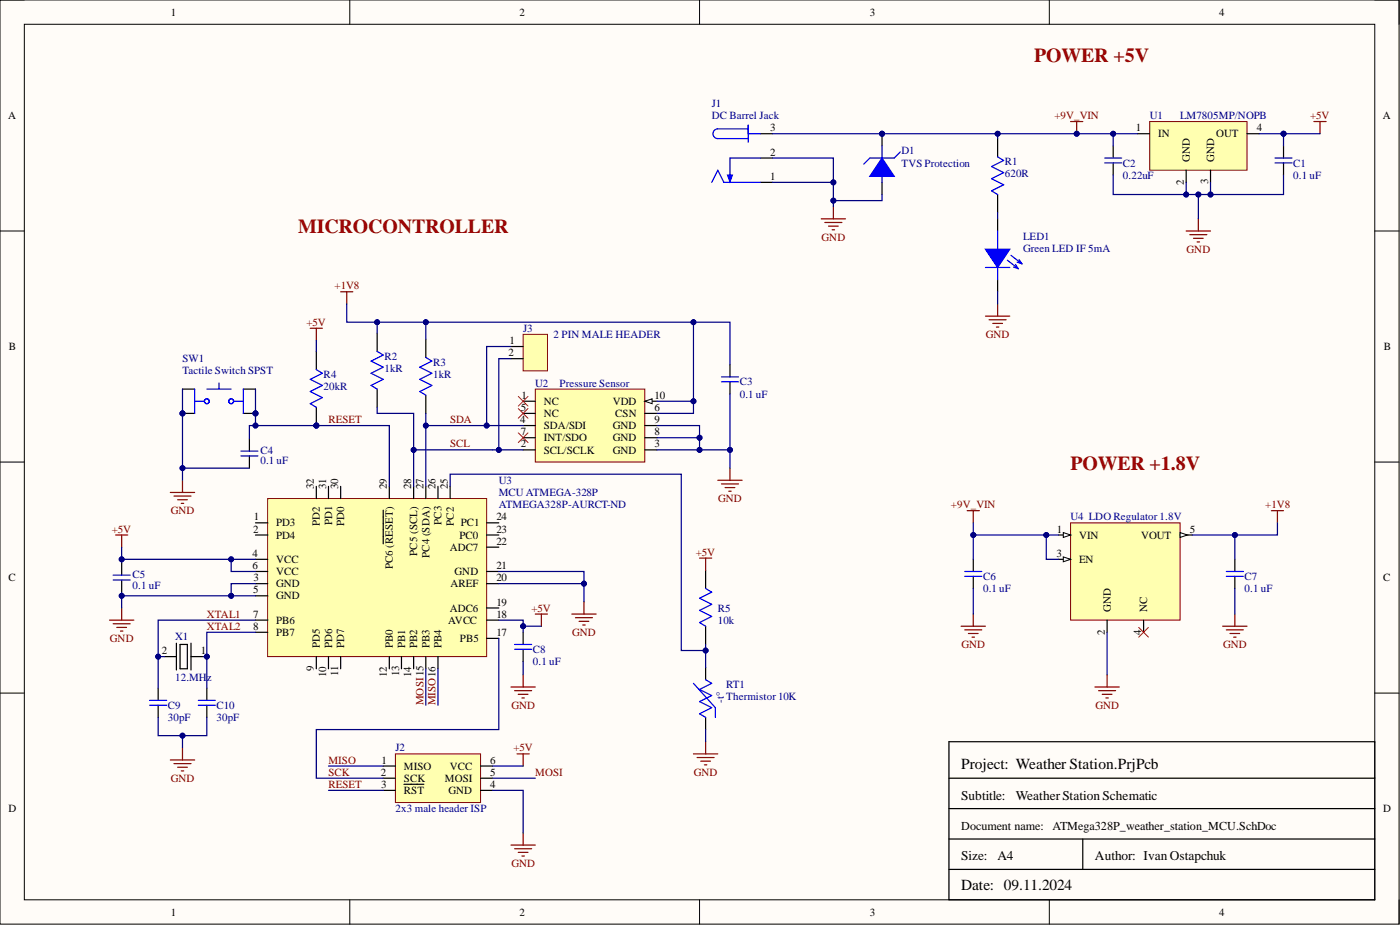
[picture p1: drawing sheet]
<svg xmlns="http://www.w3.org/2000/svg" width="292mm" height="193mm" viewBox="0 0 292 193" stroke-linecap="round" stroke-linejoin="round" font-family="sans-serif">
<defs><g id="words">
<g font-size="4.1" fill="#980000">
<text x="215.8" y="13">POWER +5V</text>
<text x="62.2" y="48.5">MICROCONTROLLER</text>
<text x="223.4" y="98">POWER +1.8V</text>
</g>
<g font-size="3.2">
<text x="200.5" y="160.4">Project: Weather Station.PrjPcb</text>
<text x="200.5" y="185.8">Date: 09.11.2024</text>
</g>
<g font-size="2.8">
<text x="200.5" y="166.8">Subtitle:</text>
<text x="212" y="166.8">WeatherStationSchematic</text>
<text x="200.5" y="179.5">Size:</text>
<text x="208.1" y="179.5">A4</text>
<text x="228.5" y="179.5">Author: IvanOstapchuk</text>
</g>
<g font-size="2.5">
<text x="200.5" y="173.3">Document name:</text>
<text x="219.6" y="173.3">ATMega328P_weather_station_MCU.SchDoc</text>
</g>
<g font-size="2.3">
<text x="35.6" y="3.3">1</text>
<text x="108.4" y="3.3">2</text>
<text x="181.5" y="3.3">3</text>
<text x="254.3" y="3.3">4</text>
<text x="1.7" y="24.9">A</text>
<text x="160.7" y="27.4">3</text>
<text x="237" y="27.4">1</text>
<text x="241.7" y="28.7">IN</text>
<text x="253.7" y="28.7">OUT</text>
<text x="262.2" y="27.4">4</text>
<text x="288.5" y="24.9">A</text>
<text x="160.7" y="32.5">2</text>
<text x="248.3" y="33.7" transform="rotate(-90 248.3 33.7)">GND</text>
<text x="253.3" y="33.7" transform="rotate(-90 253.3 33.7)">GND</text>
<text x="160.7" y="37.5">1</text>
<text x="247" y="38.6" transform="rotate(-90 247 38.6)">2</text>
<text x="252.1" y="38.5" transform="rotate(-90 252.1 38.5)">3</text>
<text x="106.3" y="71.8">1</text>
<text x="1.9" y="73.1">B</text>
<text x="106.1" y="74.3">2</text>
<text x="288.7" y="73.1">B</text>
<text x="108.8" y="83.2">1</text>
<text x="136.6" y="83.2">10</text>
<text x="108.6" y="88.3">4</text>
<text x="108.6" y="85.7">5</text>
<text x="113.5" y="84.5">NC</text>
<text x="113.5" y="87">NC</text>
<text x="113.5" y="89.5">SDA/SDI</text>
<text x="127.8" y="89.5">GND</text>
<text x="127.8" y="84.5">VDD</text>
<text x="128.4" y="87">CSN</text>
<text x="136.6" y="88.3">9</text>
<text x="136.6" y="85.7">6</text>
<text x="108.6" y="90.8">7</text>
<text x="108.6" y="93.3">2</text>
<text x="113.5" y="92.1">INT/SDO</text>
<text x="113.5" y="94.6">SCL/SCLK</text>
<text x="127.8" y="94.6">GND</text>
<text x="127.8" y="92.1">GND</text>
<text x="136.6" y="93.3">3</text>
<text x="136.6" y="90.8">8</text>
<text x="65.5" y="102" transform="rotate(-90 65.5 102)">32</text>
<text x="68" y="102" transform="rotate(-90 68 102)">31</text>
<text x="70.6" y="102" transform="rotate(-90 70.6 102)">30</text>
<text x="80.7" y="102" transform="rotate(-90 80.7 102)">29</text>
<text x="85.8" y="102" transform="rotate(-90 85.8 102)">28</text>
<text x="88.3" y="102" transform="rotate(-90 88.3 102)">27</text>
<text x="90.9" y="102" transform="rotate(-90 90.9 102)">26</text>
<text x="93.4" y="102" transform="rotate(-90 93.4 102)">25</text>
<text x="52.8" y="111.1">2</text>
<text x="53" y="108.6">1</text>
<text x="57.6" y="109.8">PD3</text>
<text x="57.6" y="112.4">PD4</text>
<text x="66.8" y="109.8" transform="rotate(-90 66.8 109.8)">PD2</text>
<text x="69.3" y="109.6" transform="rotate(-90 69.3 109.6)">PD1</text>
<text x="71.8" y="109.8" transform="rotate(-90 71.8 109.8)">PD0</text>
<text x="92.1" y="109.5" transform="rotate(-90 92.1 109.5)">PC3</text>
<text x="94.7" y="109.7" transform="rotate(-90 94.7 109.7)">PC2</text>
<text x="95.9" y="112.4">PC0</text>
<text x="96.1" y="109.8">PC1</text>
<text x="103.6" y="113.6">22</text>
<text x="103.6" y="111.1">23</text>
<text x="103.6" y="108.6">24</text>
<text x="220.5" y="111.1">1</text>
<text x="225.2" y="112.4">VIN</text>
<text x="238.1" y="112.4">VOUT</text>
<text x="248.3" y="111.1">5</text>
<text x="52.7" y="118.7">6</text>
<text x="52.7" y="116.2">4</text>
<text x="57.6" y="120">VCC</text>
<text x="57.6" y="117.4">VCC</text>
<text x="82" y="118.7" transform="rotate(-90 82 118.7)">PC6 (RESET)</text>
<text x="87.1" y="115.9" transform="rotate(-90 87.1 115.9)">PC5 (SCL)</text>
<text x="89.6" y="116.3" transform="rotate(-90 89.6 116.3)">PC4 (SDA)</text>
<text x="93.8" y="114.9">ADC7</text>
<text x="94.8" y="120">GND</text>
<text x="103.6" y="118.7">21</text>
<text x="220.4" y="116.2">3</text>
<text x="225.2" y="117.4">EN</text>
<text x="1.8" y="121.3">C</text>
<text x="52.8" y="123.8">5</text>
<text x="52.9" y="121.3">3</text>
<text x="57.6" y="125.1">GND</text>
<text x="57.6" y="122.5">GND</text>
<text x="94" y="122.5">AREF</text>
<text x="103.6" y="121.3">20</text>
<text x="288.6" y="121.3">C</text>
<text x="52.8" y="128.9">7</text>
<text x="52.8" y="131.4">8</text>
<text x="57.6" y="130.1">PB6</text>
<text x="93.5" y="130.1">AVCC</text>
<text x="93.8" y="127.6">ADC6</text>
<text x="103.6" y="128.9">18</text>
<text x="103.6" y="126.3">19</text>
<text x="231.8" y="127.6" transform="rotate(-90 231.8 127.6)">GND</text>
<text x="239.4" y="127.6" transform="rotate(-90 239.4 127.6)">NC</text>
<text x="33.8" y="136.5">2</text>
<text x="41.9" y="136.5">1</text>
<text x="57.6" y="132.7">PB7</text>
<text x="66.8" y="135.2" transform="rotate(-90 66.8 135.2)">PD5</text>
<text x="69.3" y="135.2" transform="rotate(-90 69.3 135.2)">PD6</text>
<text x="71.8" y="135.2" transform="rotate(-90 71.8 135.2)">PD7</text>
<text x="82" y="135.2" transform="rotate(-90 82 135.2)">PB0</text>
<text x="84.5" y="135.2" transform="rotate(-90 84.5 135.2)">PB1</text>
<text x="87.1" y="135.2" transform="rotate(-90 87.1 135.2)">PB2</text>
<text x="89.6" y="135.2" transform="rotate(-90 89.6 135.2)">PB3</text>
<text x="92.1" y="135.2" transform="rotate(-90 92.1 135.2)">PB4</text>
<text x="95.9" y="133.9">PB5</text>
<text x="103.6" y="132.7">17</text>
<text x="230.5" y="132.4" transform="rotate(-90 230.5 132.4)">2</text>
<text x="238.1" y="132.5" transform="rotate(-90 238.1 132.5)">4</text>
<text x="65.5" y="140" transform="rotate(-90 65.5 140)">9</text>
<text x="68" y="141.2" transform="rotate(-90 68 141.2)">10</text>
<text x="70.6" y="141" transform="rotate(-90 70.6 141)">11</text>
<text x="80.7" y="141.2" transform="rotate(-90 80.7 141.2)">12</text>
<text x="83.3" y="141.1" transform="rotate(-90 83.3 141.1)">13</text>
<text x="85.8" y="141.2" transform="rotate(-90 85.8 141.2)">14</text>
<text x="79.5" y="161.8">2</text>
<text x="79.6" y="159.3">1</text>
<text x="84.3" y="160.6">MISO</text>
<text x="93.8" y="160.6">VCC</text>
<text x="102.3" y="161.8">5</text>
<text x="102.3" y="159.3">6</text>
<text x="79.5" y="164.4">3</text>
<text x="84.3" y="163.1">SCK</text>
<text x="84.3" y="165.6">RST</text>
<text x="92.8" y="163.1">MOSI</text>
<text x="93.6" y="165.6">GND</text>
<text x="102.3" y="164.4">4</text>
<text x="1.8" y="169.4">D</text>
<text x="288.6" y="169.4">D</text>
<text x="35.6" y="191">1</text>
<text x="108.4" y="191">2</text>
<text x="181.5" y="191">3</text>
<text x="254.3" y="191">4</text>
</g>
<g font-size="2.3" fill="#000080">
<text x="148.5" y="22.3">J1</text>
<text x="148.5" y="24.9">DC Barrel Jack</text>
<text x="239.9" y="24.9">U1</text>
<text x="246.2" y="24.9">LM7805MP/NOPB</text>
<text x="188.1" y="32.2">D1</text>
<text x="188.1" y="34.7">TVS Protection</text>
<text x="209.7" y="34.5">R1</text>
<text x="234.3" y="34.7">C2</text>
<text x="269.8" y="34.7">C1</text>
<text x="209.7" y="37">620R</text>
<text x="234.3" y="37.3">0.22uF</text>
<text x="269.8" y="37.3">0.1 uF</text>
<text x="213.5" y="50">LED1</text>
<text x="213.5" y="52.5">Green LED IF 5mA</text>
<text x="109.1" y="69.2">J3</text>
<text x="115.5" y="70.5">2 PIN MALE HEADER</text>
<text x="38.1" y="75.6">SW1</text>
<text x="80.2" y="75.1">R2</text>
<text x="80.2" y="77.6">1kR</text>
<text x="90.4" y="76.3">R3</text>
<text x="38.1" y="78.1">Tactile Switch SPST</text>
<text x="67.5" y="78.9">R4</text>
<text x="67.5" y="81.4">20kR</text>
<text x="90.4" y="78.9">1kR</text>
<text x="111.7" y="80.7">U2</text>
<text x="116.8" y="80.7">Pressure Sensor</text>
<text x="154.3" y="80.4">C3</text>
<text x="154.3" y="82.9">0.1 uF</text>
<text x="54.3" y="94.6">C4</text>
<text x="54.3" y="96.9">0.1 uF</text>
<text x="104.1" y="101">U3</text>
<text x="104.1" y="106">ATMEGA328P-AURCT-ND</text>
<text x="104.1" y="103.5">MCU ATMEGA-328P</text>
<text x="223.4" y="108.6">U4 LDO Regulator 1.8V</text>
<text x="27.7" y="120.5">C5</text>
<text x="27.7" y="122.8">0.1 uF</text>
<text x="205.1" y="121">C6</text>
<text x="205.1" y="123.5">0.1 uF</text>
<text x="259.7" y="121">C7</text>
<text x="259.7" y="123.5">0.1 uF</text>
<text x="149.8" y="127.6">R5</text>
<text x="149.8" y="130.1">10k</text>
<text x="36.6" y="133.4">X1</text>
<text x="111.2" y="136.2">C8</text>
<text x="36.6" y="142.1">12.MHz</text>
<text x="111.2" y="138.8">0.1 uF</text>
<text x="151.5" y="143.6">RT1</text>
<text x="35" y="147.9">C9</text>
<text x="45.2" y="147.9">C10</text>
<text x="151" y="146.6" transform="rotate(-90 151 146.6)">-t°</text>
<text x="151.5" y="146.1">Thermistor 10K</text>
<text x="35" y="150.4">30pF</text>
<text x="45.2" y="150.4">30pF</text>
<text x="82.5" y="156.8">J2</text>
<text x="82.5" y="169.4">2x3 male header ISP</text>
</g>
<g font-size="2.3" fill="#800000">
<text x="220" y="24.9">+9V_VIN</text>
<text x="273.4" y="24.9">+5V</text>
<text x="171.4" y="50.2">GND</text>
<text x="247.6" y="52.8">GND</text>
<text x="69.8" y="60.4">+1V8</text>
<text x="64" y="68">+5V</text>
<text x="205.7" y="70.5">GND</text>
<text x="68.5" y="88.3">RESET</text>
<text x="93.9" y="88.3">SDA</text>
<text x="93.9" y="93.3">SCL</text>
<text x="35.6" y="107.3">GND</text>
<text x="149.8" y="104.8">GND</text>
<text x="198.4" y="106">+9V_VIN</text>
<text x="264" y="106">+1V8</text>
<text x="23.4" y="111.1">+5V</text>
<text x="145.2" y="115.9">+5V</text>
<text x="43.2" y="128.9">XTAL1</text>
<text x="43.2" y="131.4">XTAL2</text>
<text x="110.9" y="127.6">+5V</text>
<text x="22.9" y="133.9">GND</text>
<text x="119.4" y="132.7">GND</text>
<text x="200.6" y="135.2">GND</text>
<text x="255.2" y="135.2">GND</text>
<text x="88.3" y="147.1" transform="rotate(-90 88.3 147.1)">MOSI15</text>
<text x="90.9" y="147.1" transform="rotate(-90 90.9 147.1)">MISO16</text>
<text x="106.7" y="147.9">GND</text>
<text x="228.5" y="147.9">GND</text>
<text x="68.5" y="159.3">MISO</text>
<text x="68.5" y="161.8">SCK</text>
<text x="107.1" y="156.8">+5V</text>
<text x="111.7" y="161.8">MOSI</text>
<text x="144.8" y="161.8">GND</text>
<text x="35.6" y="163.1">GND</text>
<text x="68.5" y="164.4">RESET</text>
<text x="106.7" y="180.9">GND</text>
</g>
</g></defs>
<path d="M0 0h291.9v192.8h-291.9z" fill-rule="evenodd" fill="#fffcf8"/>
<path d="M0 0h291.9v192.8h-291.9z" fill="none" stroke="#000" stroke-width=".21"/>
<path d="M5.1 5.1h281.7v182.6h-281.7z" fill-rule="evenodd" fill="#fffcf8"/>
<g fill="none" stroke="#000" stroke-width=".21">
<path d="M0 0h5.1M73 0v5.1M146 0v5.1M218.9 0v5.1M286.8 0h5.1v5.1M5.1 5.1h281.7v182.6h-281.7zM0 48.2h5.1M286.8 48.2h5.1M0 96.4h5.1M286.8 96.4h5.1M0 144.6h5.1M286.8 144.6h5.1"/>
<path d="M73 187.7v5.1M146 187.7v5.1M218.9 187.7v5.1M291.9 187.7v5.1"/>
</g>
<g fill="none" stroke="#800000" stroke-width=".25">
<path d="M64.7 68.5h2.6M66 68.5v2.5M24.1 111.6h2.6M25.4 111.6v2.5M22.8 129.4h5.1M23.6 130.1h3.6M24.4 130.9h2M25.1 131.7h.5M25.4 126.8v2.6M111.7 128.1h2.5M113 128.1v2.5M119.3 128.1h5.1"/>
<path d="M120.1 128.9h3.5M120.8 129.6h2.1M121.6 130.4h.5M121.8 125.6v2.5M106.6 143.3h5.1M107.4 144.1h3.5M108.1 144.8h2.1M108.9 145.6h.5M109.1 140.8v2.5"/>
</g>
<path d="M198 154.7h88.8v33h-88.8zM198 175h88.8M198 162.3h88.8M198 168.7h88.8M225.9 175v6.4M198 181.4h88.8" fill="none" stroke="#000" stroke-width=".25"/>
<circle cx="66" cy="88.8" r=".51" fill="#000080"/>
<circle cx="66" cy="88.8" r=".51" fill="none" stroke="#000080" stroke-width=".21"/>
<path d="M66 73.3v3.8M66 85v3.8" fill="none" stroke="#000" stroke-width=".25"/>
<circle cx="66" cy="88.8" r=".51" fill="#000080"/>
<circle cx="66" cy="88.8" r=".51" fill="none" stroke="#000080" stroke-width=".21"/>
<path d="M66 77.1l1.3 .8-2.6 1.2 2.6 1.3-2.6 1.3 2.6 1.2-2.6 1.3 1.3 .8M23.6 120h3.6M23.6 121h3.6M107.4 135.5h3.5M107.4 134.4h3.5" fill="none" stroke="#00f" stroke-width=".25"/>
<path d="M25.4 117.4v2.6M25.4 121v2.5M34.3 137h2.5M36.8 134.2v5.6M37.6 134.4h1.5v5.1h-1.5zM39.9 134.2v5.6M39.9 137h2.5M109.1 131.9v2.5M109.1 135.5v2.5" fill="none" stroke="#000" stroke-width=".25"/>
<path d="M35.5 158.5h5.1M36.3 159.3h3.6M38.1 156v2.5M37.1 160.1h2M37.8 160.8h.5" fill="none" stroke="#800000" stroke-width=".25"/>
<path d="M55.8 104h45.7v33h-45.7z" fill-rule="evenodd" fill="#ffffb0"/>
<path d="M55.8 104h45.7v33h-45.7z" fill="none" stroke="#800000" stroke-width=".21"/>
<g fill="none" stroke="#000" stroke-width=".25">
<path d="M53.3 109.1h2.5M53.3 111.6h2.5M53.3 119.2h2.5M53.3 116.7h2.5M66 101.5v2.5M68.5 101.5v2.5M71.1 101.5v2.5M80 106.4v7M81.2 101.5v2.5M86.3 101.5v2.5M88.8 101.5v2.5M91.4 101.5v2.5"/>
<path d="M93.9 101.5v2.5M101.5 109.1h2.6M101.5 111.6h2.6M101.5 119.2h2.6M101.5 114.1h2.6M147.2 119v3.8M53.3 124.3h2.5M53.3 129.4h2.5M53.3 131.9h2.5M53.3 121.8h2.5M66 137v2.5M68.5 137v2.5"/>
<path d="M71.1 137v2.5M81.2 137v2.5M83.8 137v2.5M86.3 137v2.5M88.8 137v2.5M91.4 137v2.5M101.5 129.4h2.6M101.5 133.2h2.6M101.5 126.8h2.6M101.5 121.8h2.6M147.2 130.6v3.8M147.2 139.3v2.5"/>
<path d="M33 143.6v2.5M33 147.1v2.6M43.2 143.6v2.5M43.2 147.1v2.6M147.2 149.7v2.5"/>
</g>
<path d="M147.2 122.8l1.3 .7-2.5 1.3 2.5 1.3-2.5 1.2 2.5 1.3-2.5 1.3 1.2 .7M31.2 147.1h3.6M31.2 146.1h3.6M41.4 147.1h3.5M41.4 146.1h3.5M144.7 142.6l4.6 5v2.1M147.2 141.8l1.3 .8-2.5 1.2 2.5 1.3-2.5 1.3 2.5 1.2-2.5 1.3 1.2 .8" fill="none" stroke="#00f" stroke-width=".25"/>
<path d="M146 116.4h2.5M147.2 116.4v2.6M144.7 157.3h5.1M145.4 158h3.6M146.2 158.8h2M147 159.6h.5M147.2 154.7v2.6" fill="none" stroke="#800000" stroke-width=".25"/>
<path d="M111.7 81.2h22.8v15.2h-22.8z" fill-rule="evenodd" fill="#ffffb0"/>
<path d="M111.7 81.2h22.8v15.2h-22.8z" fill="none" stroke="#800000" stroke-width=".21"/>
<path d="M109.1 83.7h2.6M109.1 86.2h2.6M109.1 88.8h2.6M109.1 91.3h2.6M109.1 93.9h2.6M134.5 83.7h2.6M134.5 86.2h2.6M134.5 88.8h2.6M134.5 91.3h2.6M134.5 93.9h2.6" fill="none" stroke="#000" stroke-width=".25"/>
<path d="M134.5 83.7l1.6-.5v1z" fill="#f8fcff"/>
<path d="M134.5 83.7l1.6-.5v1z" fill="none" stroke="#000" stroke-width=".21"/>
<path d="M108.1 82.7l2.1 2M108.1 85.2l2.1 2.1M108.1 90.3l2.1 2M110.2 82.7l-2.1 2M110.2 85.2l-2.1 2.1M110.2 90.3l-2.1 2" fill="none" stroke="#f00" stroke-width=".21"/>
<g fill="none" stroke="#800000" stroke-width=".25">
<path d="M223.4 25.4h2.5M224.6 25.4v2.5M71.1 60.9h2.5M72.3 60.9v2.5M152.3 97.7v2.5M35.5 102.7h5.1M36.3 103.5h3.6M37.1 104.3h2M37.8 105h.5M38.1 100.2v2.5M149.8 100.2h5M150.5 101h3.6"/>
<path d="M151.3 101.7h2M152 102.5h.6M107.9 157.3h2.5M109.1 157.3v2.5M106.6 176.3h5.1M107.4 177.1h3.5M108.1 177.8h2.1M108.9 178.6h.5M109.1 173.8v2.5"/>
</g>
<path d="M78.7 69.5v3.8M88.8 70.8v3.8M152.3 76.1v2.5M152.3 79.6v2.6M52 91.6v2.5M52 95.1v2.6M78.7 81.2v3.8M88.8 82.4v3.8" fill="none" stroke="#000" stroke-width=".25"/>
<path d="M78.7 73.3l1.3 .8-2.6 1.2 2.6 1.3-2.6 1.3 2.6 1.2-2.6 1.3 1.3 .8M88.8 74.6l1.3 .7-2.5 1.3 2.5 1.3-2.5 1.2 2.5 1.3-2.5 1.3 1.2 .7M150.5 79.6h3.6M150.5 78.6h3.6M50.3 95.1h3.5M50.3 94.1h3.5" fill="none" stroke="#00f" stroke-width=".25"/>
<circle cx="224.6" cy="27.9" r=".51" fill="#000080"/>
<circle cx="224.6" cy="27.9" r=".51" fill="none" stroke="#000080" stroke-width=".21"/>
<g fill="none" stroke="#800000" stroke-width=".25">
<path d="M274.1 25.4h2.6M275.4 25.4v2.5M171.3 45.7h5.1M172.1 46.4h3.6M172.9 47.2h2M173.6 47.9h.5M173.9 43.1v2.6M247.5 48.2h5.1M248.3 49h3.5M249 49.7h2M249.8 50.5h.5M250 45.7v2.5"/>
<path d="M205.6 65.9h5.1M206.4 66.7h3.5M207.1 67.5h2.1M207.9 68.2h.5M208.1 63.4v2.5"/>
</g>
<path d="M267.8 30.4v2.6M267.8 34v2.5" fill="none" stroke="#000" stroke-width=".25"/>
<path d="M266 33h3.6M266 34h3.6" fill="none" stroke="#00f" stroke-width=".25"/>
<path d="M239.9 25.4h20.3v10.1h-20.3z" fill-rule="evenodd" fill="#ffffb0"/>
<path d="M239.9 25.4h20.3v10.1h-20.3z" fill="none" stroke="#800000" stroke-width=".21"/>
<path d="M237.3 27.9h2.6M247.5 35.5v2.5M252.6 35.5v2.5M260.2 27.9h2.5M203.1 116.7v2.5M203.1 120.2v2.6" fill="none" stroke="#000" stroke-width=".25"/>
<path d="M201.8 106.5h2.5M203.1 106.5v2.6M265.3 106.5h2.5M266.5 106.5v2.6M200.5 130.6h5.1M201.3 131.4h3.5M202.1 132.2h2M202.8 132.9h.5M203.1 128.1v2.5" fill="none" stroke="#800000" stroke-width=".25"/>
<path d="M201.3 119.2h3.5M201.3 120.2h3.5" fill="none" stroke="#00f" stroke-width=".25"/>
<path d="M223.4 109.1h22.8v20.3h-22.8z" fill-rule="evenodd" fill="#ffffb0"/>
<path d="M223.4 109.1h22.8v20.3h-22.8z" fill="none" stroke="#800000" stroke-width=".21"/>
<path d="M220.8 111.6h2.6" fill="none" stroke="#000" stroke-width=".25"/>
<path d="M221.9 111.1l1.5 .5-1.5 .5z" fill="#f8fcff"/>
<path d="M221.9 111.1l1.5 .5-1.5 .5z" fill="none" stroke="#000" stroke-width=".21"/>
<path d="M220.8 116.7h2.6M231 129.4v2.5" fill="none" stroke="#000" stroke-width=".25"/>
<path d="M221.9 116.2l1.5 .5-1.5 .5z" fill="#f8fcff"/>
<path d="M221.9 116.2l1.5 .5-1.5 .5z" fill="none" stroke="#000" stroke-width=".21"/>
<path d="M246.2 111.6h2.6M238.6 129.4v2.5" fill="none" stroke="#000" stroke-width=".25"/>
<path d="M246.2 111.1l1.5 .5-1.5 .5z" fill="#f8fcff"/>
<path d="M246.2 111.1l1.5 .5-1.5 .5z" fill="none" stroke="#000" stroke-width=".21"/>
<path d="M237.6 130.9l2 2M239.6 130.9l-2 2" fill="none" stroke="#f00" stroke-width=".21"/>
<path d="M255.1 130.6h5.1M255.9 131.4h3.5M256.6 132.2h2.1M257.4 132.9h.5M257.6 128.1v2.5M228.5 143.3h5M229.2 144.1h3.6M230 144.8h2M230.7 145.6h.5M231 140.8v2.5" fill="none" stroke="#800000" stroke-width=".25"/>
<path d="M208.1 28.9v3.8M232.3 30.4v2.6M232.3 34v2.5M208.1 40.6v3.8M208.1 45.7v2.5M208.1 58.3v2.6M257.6 116.7v2.5M257.6 120.2v2.6" fill="none" stroke="#000" stroke-width=".25"/>
<path d="M208.1 32.7l1.3 .8-2.5 1.2 2.5 1.3-2.5 1.3 2.5 1.3-2.5 1.2 1.2 .8M230.5 33h3.5M230.5 34h3.5M205.6 55.8h5.1M208.1 48.2v10.1M255.9 119.2h3.5M255.9 120.2h3.5" fill="none" stroke="#00f" stroke-width=".25"/>
<path d="M205.6 52h5.1l-2.6 3.8z" fill="#00f"/>
<path d="M205.6 52h5.1l-2.6 3.8zM210.2 54.3l2.3 1.8M210.9 53.3l2.3 1.7M211.5 55.7l1 .4M211.9 55.2l.6 .9M212.2 54.7l1 .3M212.6 54.2l.6 .8" fill="none" stroke="#00f" stroke-width=".25"/>
<circle cx="184" cy="27.9" r=".51" fill="#000080"/>
<circle cx="184" cy="27.9" r=".51" fill="none" stroke="#000080" stroke-width=".21"/>
<path d="M184 27.9v2.5" fill="none" stroke="#000" stroke-width=".25"/>
<circle cx="184" cy="27.9" r=".51" fill="#000080"/>
<circle cx="184" cy="27.9" r=".51" fill="none" stroke="#000080" stroke-width=".21"/>
<path d="M184 38v2.6" fill="none" stroke="#000" stroke-width=".25"/>
<path d="M181.5 33h5.1M184 30.4v7.6" fill="none" stroke="#00f" stroke-width=".25"/>
<path d="M184 33l2.6 3.8h-5.1z" fill="#00f"/>
<path d="M181.5 33l-1.3 1.2M184 33l2.6 3.8h-5.1zM187.8 31.7l-1.2 1.3" fill="none" stroke="#00f" stroke-width=".25"/>
<circle cx="38.1" cy="86.2" r=".51" fill="#000080"/>
<circle cx="38.1" cy="86.2" r=".51" fill="none" stroke="#000080" stroke-width=".21"/>
<circle cx="53.3" cy="86.2" r=".51" fill="#000080"/>
<circle cx="53.3" cy="86.2" r=".51" fill="none" stroke="#000080" stroke-width=".21"/>
<path d="M38.1 81.2h2.5M38.1 86.2h2.5" fill="none" stroke="#000" stroke-width=".25"/>
<circle cx="38.1" cy="86.2" r=".51" fill="#000080"/>
<circle cx="38.1" cy="86.2" r=".51" fill="none" stroke="#000080" stroke-width=".21"/>
<path d="M50.8 81.2h2.5M50.8 86.2h2.5" fill="none" stroke="#000" stroke-width=".25"/>
<circle cx="53.3" cy="86.2" r=".51" fill="#000080"/>
<circle cx="53.3" cy="86.2" r=".51" fill="none" stroke="#000080" stroke-width=".21"/>
<g fill="none" stroke="#00f" stroke-width=".25">
<path d="M45.7 79.9v1.3M40.6 81.2v5M40.6 83.7h2M43.2 81.2h5M48.7 83.7h2.1M50.8 81.2v5"/>
<circle cx="43.2" cy="83.7" r=".51"/>
<circle cx="48.2" cy="83.7" r=".51"/>
</g>
<path d="M82.5 157.3h17.8v10.1h-17.8z" fill-rule="evenodd" fill="#ffffb0"/>
<path d="M82.5 157.3h17.8v10.1h-17.8z" fill="none" stroke="#800000" stroke-width=".21"/>
<path d="M158.6 38h2.6M158.6 33h2.6M158.6 27.9h2.6M80 159.8h2.5M100.3 159.8h2.5M80 162.3h2.5M80 164.9h2.5M84.3 163.6h4.1M100.3 162.3h2.5M100.3 164.9h2.5" fill="none" stroke="#000" stroke-width=".25"/>
<path d="M148.5 38l1.3-2.5 1.2 2.5h7.6M149.8 26.9h6.3M149.8 28.9h6.3M156.1 27.9h2.5M156.1 26.1v3.6M158.6 33h-6.3v4.5" fill="none" stroke="#00f" stroke-width=".25"/>
<path d="M151.8 36.5h1l-.5 1.4z" fill="#00f"/>
<path d="M149.7 26.9a1.01 1.01 0 0 0-.9 1 1.01 1.01 0 0 0 1 1M151.8 36.5h1l-.5 1.4z" fill="none" stroke="#00f" stroke-width=".25"/>
<path d="M109.1 69.8h5.1v7.6h-5.1z" fill-rule="evenodd" fill="#ffffb0"/>
<path d="M109.1 69.8h5.1v7.6h-5.1z" fill="none" stroke="#800000" stroke-width=".21"/>
<path d="M106.6 72.3h2.5M106.6 74.8h2.5" fill="none" stroke="#000" stroke-width=".25"/>
<path d="M38.1 153.5v2.5" fill="none" stroke="#000080" stroke-width=".25"/>
<circle cx="38.1" cy="153.5" r=".51" fill="#000080"/>
<circle cx="38.1" cy="153.5" r=".51" fill="none" stroke="#000080" stroke-width=".21"/>
<path d="M109.1 130.6v1.3M109.1 138v2.8" fill="none" stroke="#000080" stroke-width=".25"/>
<circle cx="109.1" cy="130.6" r=".51" fill="#000080"/>
<circle cx="109.1" cy="130.6" r=".51" fill="none" stroke="#000080" stroke-width=".21"/>
<path d="M48.2 116.7h5.1" fill="none" stroke="#000080" stroke-width=".25"/>
<circle cx="48.2" cy="116.7" r=".51" fill="#000080"/>
<circle cx="48.2" cy="116.7" r=".51" fill="none" stroke="#000080" stroke-width=".21"/>
<path d="M72.3 63.4v3.8h6.4v2.3M147.2 152.2v2.5" fill="none" stroke="#000080" stroke-width=".25"/>
<circle cx="78.7" cy="67.2" r=".51" fill="#000080"/>
<circle cx="78.7" cy="67.2" r=".51" fill="none" stroke="#000080" stroke-width=".21"/>
<path d="M93.9 101.5v-2.6h48.2v36.8h5.1" fill="none" stroke="#000080" stroke-width=".25"/>
<circle cx="147.2" cy="135.7" r=".51" fill="#000080"/>
<circle cx="147.2" cy="135.7" r=".51" fill="none" stroke="#000080" stroke-width=".21"/>
<path d="M66 88.8h15.2v12.7" fill="none" stroke="#000080" stroke-width=".25"/>
<circle cx="66" cy="88.8" r=".51" fill="#000080"/>
<circle cx="66" cy="88.8" r=".51" fill="none" stroke="#000080" stroke-width=".21"/>
<path d="M38.1 97.7h13.9" fill="none" stroke="#000080" stroke-width=".25"/>
<circle cx="38.1" cy="97.7" r=".51" fill="#000080"/>
<circle cx="38.1" cy="97.7" r=".51" fill="none" stroke="#000080" stroke-width=".21"/>
<path d="M66 71v2.3M104.1 129.4h5v1.2h3.9" fill="none" stroke="#000080" stroke-width=".25"/>
<circle cx="109.1" cy="130.6" r=".51" fill="#000080"/>
<circle cx="109.1" cy="130.6" r=".51" fill="none" stroke="#000080" stroke-width=".21"/>
<path d="M53.3 121.8h-5.1v2.5h-22.8M104.1 133.2v19h-38.1v10.1h14M102.8 159.8h6.3M68.5 164.9h11.5M102.8 164.9h6.3v8.9" fill="none" stroke="#000080" stroke-width=".25"/>
<circle cx="48.2" cy="124.3" r=".51" fill="#000080"/>
<circle cx="48.2" cy="124.3" r=".51" fill="none" stroke="#000080" stroke-width=".21"/>
<circle cx="25.4" cy="124.3" r=".51" fill="#000080"/>
<circle cx="25.4" cy="124.3" r=".51" fill="none" stroke="#000080" stroke-width=".21"/>
<path d="M48.2 124.3h5.1" fill="none" stroke="#000080" stroke-width=".25"/>
<circle cx="48.2" cy="124.3" r=".51" fill="#000080"/>
<circle cx="48.2" cy="124.3" r=".51" fill="none" stroke="#000080" stroke-width=".21"/>
<path d="M104.1 121.8h17.7" fill="none" stroke="#000080" stroke-width=".25"/>
<circle cx="121.8" cy="121.8" r=".51" fill="#000080"/>
<circle cx="121.8" cy="121.8" r=".51" fill="none" stroke="#000080" stroke-width=".21"/>
<path d="M25.4 116.7h22.8v2.5h5.1" fill="none" stroke="#000080" stroke-width=".25"/>
<circle cx="25.4" cy="116.7" r=".51" fill="#000080"/>
<circle cx="25.4" cy="116.7" r=".51" fill="none" stroke="#000080" stroke-width=".21"/>
<circle cx="48.2" cy="116.7" r=".51" fill="#000080"/>
<circle cx="48.2" cy="116.7" r=".51" fill="none" stroke="#000080" stroke-width=".21"/>
<path d="M33 137h1.3" fill="none" stroke="#000080" stroke-width=".25"/>
<circle cx="33" cy="137" r=".51" fill="#000080"/>
<circle cx="33" cy="137" r=".51" fill="none" stroke="#000080" stroke-width=".21"/>
<path d="M42.4 137h.8" fill="none" stroke="#000080" stroke-width=".25"/>
<circle cx="43.2" cy="137" r=".51" fill="#000080"/>
<circle cx="43.2" cy="137" r=".51" fill="none" stroke="#000080" stroke-width=".21"/>
<path d="M104.1 119.2h17.7v6.4" fill="none" stroke="#000080" stroke-width=".25"/>
<circle cx="121.8" cy="121.8" r=".51" fill="#000080"/>
<circle cx="121.8" cy="121.8" r=".51" fill="none" stroke="#000080" stroke-width=".21"/>
<path d="M25.4 123.5v3.3" fill="none" stroke="#000080" stroke-width=".25"/>
<circle cx="25.4" cy="124.3" r=".51" fill="#000080"/>
<circle cx="25.4" cy="124.3" r=".51" fill="none" stroke="#000080" stroke-width=".21"/>
<path d="M25.4 114.1v3.3" fill="none" stroke="#000080" stroke-width=".25"/>
<circle cx="25.4" cy="116.7" r=".51" fill="#000080"/>
<circle cx="25.4" cy="116.7" r=".51" fill="none" stroke="#000080" stroke-width=".21"/>
<path d="M147.2 134.4v4.9" fill="none" stroke="#000080" stroke-width=".25"/>
<circle cx="147.2" cy="135.7" r=".51" fill="#000080"/>
<circle cx="147.2" cy="135.7" r=".51" fill="none" stroke="#000080" stroke-width=".21"/>
<path d="M267.8 27.9h7.6" fill="none" stroke="#000080" stroke-width=".25"/>
<circle cx="267.8" cy="27.9" r=".51" fill="#000080"/>
<circle cx="267.8" cy="27.9" r=".51" fill="none" stroke="#000080" stroke-width=".21"/>
<path d="M262.7 27.9h5.1" fill="none" stroke="#000080" stroke-width=".25"/>
<circle cx="267.8" cy="27.9" r=".51" fill="#000080"/>
<circle cx="267.8" cy="27.9" r=".51" fill="none" stroke="#000080" stroke-width=".21"/>
<path d="M267.8 27.9v2.5" fill="none" stroke="#000080" stroke-width=".25"/>
<circle cx="267.8" cy="27.9" r=".51" fill="#000080"/>
<circle cx="267.8" cy="27.9" r=".51" fill="none" stroke="#000080" stroke-width=".21"/>
<path d="M161.2 33h12.7v5h-12.7" fill="none" stroke="#000080" stroke-width=".25"/>
<circle cx="173.9" cy="38" r=".51" fill="#000080"/>
<circle cx="173.9" cy="38" r=".51" fill="none" stroke="#000080" stroke-width=".21"/>
<path d="M232.3 27.9v2.5M208.1 44.4v1.3M208.1 60.9v2.5" fill="none" stroke="#000080" stroke-width=".25"/>
<circle cx="232.3" cy="27.9" r=".51" fill="#000080"/>
<circle cx="232.3" cy="27.9" r=".51" fill="none" stroke="#000080" stroke-width=".21"/>
<path d="M208.1 27.9v1" fill="none" stroke="#000080" stroke-width=".25"/>
<circle cx="208.1" cy="27.9" r=".51" fill="#000080"/>
<circle cx="208.1" cy="27.9" r=".51" fill="none" stroke="#000080" stroke-width=".21"/>
<path d="M247.5 38v2.6" fill="none" stroke="#000080" stroke-width=".25"/>
<circle cx="247.5" cy="40.6" r=".51" fill="#000080"/>
<circle cx="247.5" cy="40.6" r=".51" fill="none" stroke="#000080" stroke-width=".21"/>
<path d="M252.6 38v2.6" fill="none" stroke="#000080" stroke-width=".25"/>
<circle cx="252.6" cy="40.6" r=".51" fill="#000080"/>
<circle cx="252.6" cy="40.6" r=".51" fill="none" stroke="#000080" stroke-width=".21"/>
<path d="M250 40.6v5.1" fill="none" stroke="#000080" stroke-width=".25"/>
<circle cx="250" cy="40.6" r=".51" fill="#000080"/>
<circle cx="250" cy="40.6" r=".51" fill="none" stroke="#000080" stroke-width=".21"/>
<path d="M266.5 109.1v2.5h-8.9v5.1M203.1 122.8v5.3M257.6 122.8v5.3" fill="none" stroke="#000080" stroke-width=".25"/>
<circle cx="257.6" cy="111.6" r=".51" fill="#000080"/>
<circle cx="257.6" cy="111.6" r=".51" fill="none" stroke="#000080" stroke-width=".21"/>
<path d="M248.8 111.6h8.8" fill="none" stroke="#000080" stroke-width=".25"/>
<circle cx="257.6" cy="111.6" r=".51" fill="#000080"/>
<circle cx="257.6" cy="111.6" r=".51" fill="none" stroke="#000080" stroke-width=".21"/>
<path d="M220.8 111.6h-2.5v5.1h2.5" fill="none" stroke="#000080" stroke-width=".25"/>
<circle cx="218.3" cy="111.6" r=".51" fill="#000080"/>
<circle cx="218.3" cy="111.6" r=".51" fill="none" stroke="#000080" stroke-width=".21"/>
<path d="M203.1 109.1v2.5h15.2" fill="none" stroke="#000080" stroke-width=".25"/>
<circle cx="203.1" cy="111.6" r=".51" fill="#000080"/>
<circle cx="203.1" cy="111.6" r=".51" fill="none" stroke="#000080" stroke-width=".21"/>
<circle cx="218.3" cy="111.6" r=".51" fill="#000080"/>
<circle cx="218.3" cy="111.6" r=".51" fill="none" stroke="#000080" stroke-width=".21"/>
<path d="M203.1 111.6v5.1" fill="none" stroke="#000080" stroke-width=".25"/>
<circle cx="203.1" cy="111.6" r=".51" fill="#000080"/>
<circle cx="203.1" cy="111.6" r=".51" fill="none" stroke="#000080" stroke-width=".21"/>
<path d="M137.1 83.7h7.6" fill="none" stroke="#000080" stroke-width=".25"/>
<circle cx="144.7" cy="83.7" r=".51" fill="#000080"/>
<circle cx="144.7" cy="83.7" r=".51" fill="none" stroke="#000080" stroke-width=".21"/>
<path d="M78.7 67.2h10.1v3.6" fill="none" stroke="#000080" stroke-width=".25"/>
<circle cx="88.8" cy="67.2" r=".51" fill="#000080"/>
<circle cx="88.8" cy="67.2" r=".51" fill="none" stroke="#000080" stroke-width=".21"/>
<circle cx="78.7" cy="67.2" r=".51" fill="#000080"/>
<circle cx="78.7" cy="67.2" r=".51" fill="none" stroke="#000080" stroke-width=".21"/>
<path d="M152.3 82.2v11.7" fill="none" stroke="#000080" stroke-width=".25"/>
<circle cx="152.3" cy="93.9" r=".51" fill="#000080"/>
<circle cx="152.3" cy="93.9" r=".51" fill="none" stroke="#000080" stroke-width=".21"/>
<path d="M137.1 91.3h8.9" fill="none" stroke="#000080" stroke-width=".25"/>
<circle cx="146" cy="91.3" r=".51" fill="#000080"/>
<circle cx="146" cy="91.3" r=".51" fill="none" stroke="#000080" stroke-width=".21"/>
<path d="M88.8 67.2h55.9" fill="none" stroke="#000080" stroke-width=".25"/>
<circle cx="88.8" cy="67.2" r=".51" fill="#000080"/>
<circle cx="88.8" cy="67.2" r=".51" fill="none" stroke="#000080" stroke-width=".21"/>
<circle cx="144.7" cy="67.2" r=".51" fill="#000080"/>
<circle cx="144.7" cy="67.2" r=".51" fill="none" stroke="#000080" stroke-width=".21"/>
<path d="M184 40.6v1.2h-10.1v1.3" fill="none" stroke="#000080" stroke-width=".25"/>
<circle cx="173.9" cy="41.8" r=".51" fill="#000080"/>
<circle cx="173.9" cy="41.8" r=".51" fill="none" stroke="#000080" stroke-width=".21"/>
<path d="M173.9 38v3.8" fill="none" stroke="#000080" stroke-width=".25"/>
<circle cx="173.9" cy="38" r=".51" fill="#000080"/>
<circle cx="173.9" cy="38" r=".51" fill="none" stroke="#000080" stroke-width=".21"/>
<circle cx="173.9" cy="41.8" r=".51" fill="#000080"/>
<circle cx="173.9" cy="41.8" r=".51" fill="none" stroke="#000080" stroke-width=".21"/>
<path d="M38.1 81.2v19" fill="none" stroke="#000080" stroke-width=".25"/>
<circle cx="38.1" cy="86.2" r=".51" fill="#000080"/>
<circle cx="38.1" cy="86.2" r=".51" fill="none" stroke="#000080" stroke-width=".21"/>
<circle cx="38.1" cy="97.7" r=".51" fill="#000080"/>
<circle cx="38.1" cy="97.7" r=".51" fill="none" stroke="#000080" stroke-width=".21"/>
<path d="M53.3 81.2v7.6" fill="none" stroke="#000080" stroke-width=".25"/>
<circle cx="53.3" cy="86.2" r=".51" fill="#000080"/>
<circle cx="53.3" cy="86.2" r=".51" fill="none" stroke="#000080" stroke-width=".21"/>
<circle cx="53.3" cy="88.8" r=".51" fill="#000080"/>
<circle cx="53.3" cy="88.8" r=".51" fill="none" stroke="#000080" stroke-width=".21"/>
<path d="M66 88.8h-14v2.8" fill="none" stroke="#000080" stroke-width=".25"/>
<circle cx="66" cy="88.8" r=".51" fill="#000080"/>
<circle cx="66" cy="88.8" r=".51" fill="none" stroke="#000080" stroke-width=".21"/>
<circle cx="53.3" cy="88.8" r=".51" fill="#000080"/>
<circle cx="53.3" cy="88.8" r=".51" fill="none" stroke="#000080" stroke-width=".21"/>
<path d="M137.1 93.9h15.2v3.8" fill="none" stroke="#000080" stroke-width=".25"/>
<circle cx="146" cy="93.9" r=".51" fill="#000080"/>
<circle cx="146" cy="93.9" r=".51" fill="none" stroke="#000080" stroke-width=".21"/>
<circle cx="152.3" cy="93.9" r=".51" fill="#000080"/>
<circle cx="152.3" cy="93.9" r=".51" fill="none" stroke="#000080" stroke-width=".21"/>
<path d="M137.1 88.8h8.9v5.1" fill="none" stroke="#000080" stroke-width=".25"/>
<circle cx="146" cy="91.3" r=".51" fill="#000080"/>
<circle cx="146" cy="91.3" r=".51" fill="none" stroke="#000080" stroke-width=".21"/>
<circle cx="146" cy="93.9" r=".51" fill="#000080"/>
<circle cx="146" cy="93.9" r=".51" fill="none" stroke="#000080" stroke-width=".21"/>
<path d="M152.3 76.1v-8.9h-7.6v19h-7.6" fill="none" stroke="#000080" stroke-width=".25"/>
<circle cx="144.7" cy="83.7" r=".51" fill="#000080"/>
<circle cx="144.7" cy="83.7" r=".51" fill="none" stroke="#000080" stroke-width=".21"/>
<circle cx="144.7" cy="67.2" r=".51" fill="#000080"/>
<circle cx="144.7" cy="67.2" r=".51" fill="none" stroke="#000080" stroke-width=".21"/>
<path d="M78.7 85v1.2h7.6v15.3" fill="none" stroke="#000080" stroke-width=".25"/>
<circle cx="86.3" cy="93.9" r=".51" fill="#000080"/>
<circle cx="86.3" cy="93.9" r=".51" fill="none" stroke="#000080" stroke-width=".21"/>
<path d="M88.8 139.5v7.6M91.4 139.5v7.6M231 131.9v8.9M33 149.7v3.8h10.2v-3.8M68.5 159.8h11.5M102.8 162.3h8.9" fill="none" stroke="#000080" stroke-width=".25"/>
<circle cx="38.1" cy="153.5" r=".51" fill="#000080"/>
<circle cx="38.1" cy="153.5" r=".51" fill="none" stroke="#000080" stroke-width=".21"/>
<path d="M53.3 129.4h-20.3v14.2" fill="none" stroke="#000080" stroke-width=".25"/>
<circle cx="33" cy="137" r=".51" fill="#000080"/>
<circle cx="33" cy="137" r=".51" fill="none" stroke="#000080" stroke-width=".21"/>
<path d="M53.3 131.9h-10.1v11.7" fill="none" stroke="#000080" stroke-width=".25"/>
<circle cx="43.2" cy="137" r=".51" fill="#000080"/>
<circle cx="43.2" cy="137" r=".51" fill="none" stroke="#000080" stroke-width=".21"/>
<path d="M161.2 27.9h76.1" fill="none" stroke="#000080" stroke-width=".25"/>
<circle cx="232.3" cy="27.9" r=".51" fill="#000080"/>
<circle cx="232.3" cy="27.9" r=".51" fill="none" stroke="#000080" stroke-width=".21"/>
<circle cx="224.6" cy="27.9" r=".51" fill="#000080"/>
<circle cx="224.6" cy="27.9" r=".51" fill="none" stroke="#000080" stroke-width=".21"/>
<circle cx="208.1" cy="27.9" r=".51" fill="#000080"/>
<circle cx="208.1" cy="27.9" r=".51" fill="none" stroke="#000080" stroke-width=".21"/>
<circle cx="184" cy="27.9" r=".51" fill="#000080"/>
<circle cx="184" cy="27.9" r=".51" fill="none" stroke="#000080" stroke-width=".21"/>
<path d="M232.3 36.5v4.1h35.5v-4.1" fill="none" stroke="#000080" stroke-width=".25"/>
<circle cx="247.5" cy="40.6" r=".51" fill="#000080"/>
<circle cx="247.5" cy="40.6" r=".51" fill="none" stroke="#000080" stroke-width=".21"/>
<circle cx="250" cy="40.6" r=".51" fill="#000080"/>
<circle cx="250" cy="40.6" r=".51" fill="none" stroke="#000080" stroke-width=".21"/>
<circle cx="252.6" cy="40.6" r=".51" fill="#000080"/>
<circle cx="252.6" cy="40.6" r=".51" fill="none" stroke="#000080" stroke-width=".21"/>
<path d="M106.6 72.3h-5.1v16.5" fill="none" stroke="#000080" stroke-width=".25"/>
<circle cx="101.5" cy="88.8" r=".51" fill="#000080"/>
<circle cx="101.5" cy="88.8" r=".51" fill="none" stroke="#000080" stroke-width=".21"/>
<path d="M88.8 88.8h20.3" fill="none" stroke="#000080" stroke-width=".25"/>
<circle cx="101.5" cy="88.8" r=".51" fill="#000080"/>
<circle cx="101.5" cy="88.8" r=".51" fill="none" stroke="#000080" stroke-width=".21"/>
<circle cx="88.8" cy="88.8" r=".51" fill="#000080"/>
<circle cx="88.8" cy="88.8" r=".51" fill="none" stroke="#000080" stroke-width=".21"/>
<path d="M88.8 86.2v15.3" fill="none" stroke="#000080" stroke-width=".25"/>
<circle cx="88.8" cy="88.8" r=".51" fill="#000080"/>
<circle cx="88.8" cy="88.8" r=".51" fill="none" stroke="#000080" stroke-width=".21"/>
<path d="M86.3 93.9h16.5" fill="none" stroke="#000080" stroke-width=".25"/>
<circle cx="86.3" cy="93.9" r=".51" fill="#000080"/>
<circle cx="86.3" cy="93.9" r=".51" fill="none" stroke="#000080" stroke-width=".21"/>
<path d="M104.1 93.9h5" fill="none" stroke="#000080" stroke-width=".25"/>
<circle cx="104.1" cy="93.9" r=".51" fill="#000080"/>
<circle cx="104.1" cy="93.9" r=".51" fill="none" stroke="#000080" stroke-width=".21"/>
<path d="M106.6 74.8h-2.5v19.1h-1.3" fill="none" stroke="#000080" stroke-width=".25"/>
<circle cx="104.1" cy="93.9" r=".51" fill="#000080"/>
<circle cx="104.1" cy="93.9" r=".51" fill="none" stroke="#000080" stroke-width=".21"/>
<use href="#words"/>
</svg>
